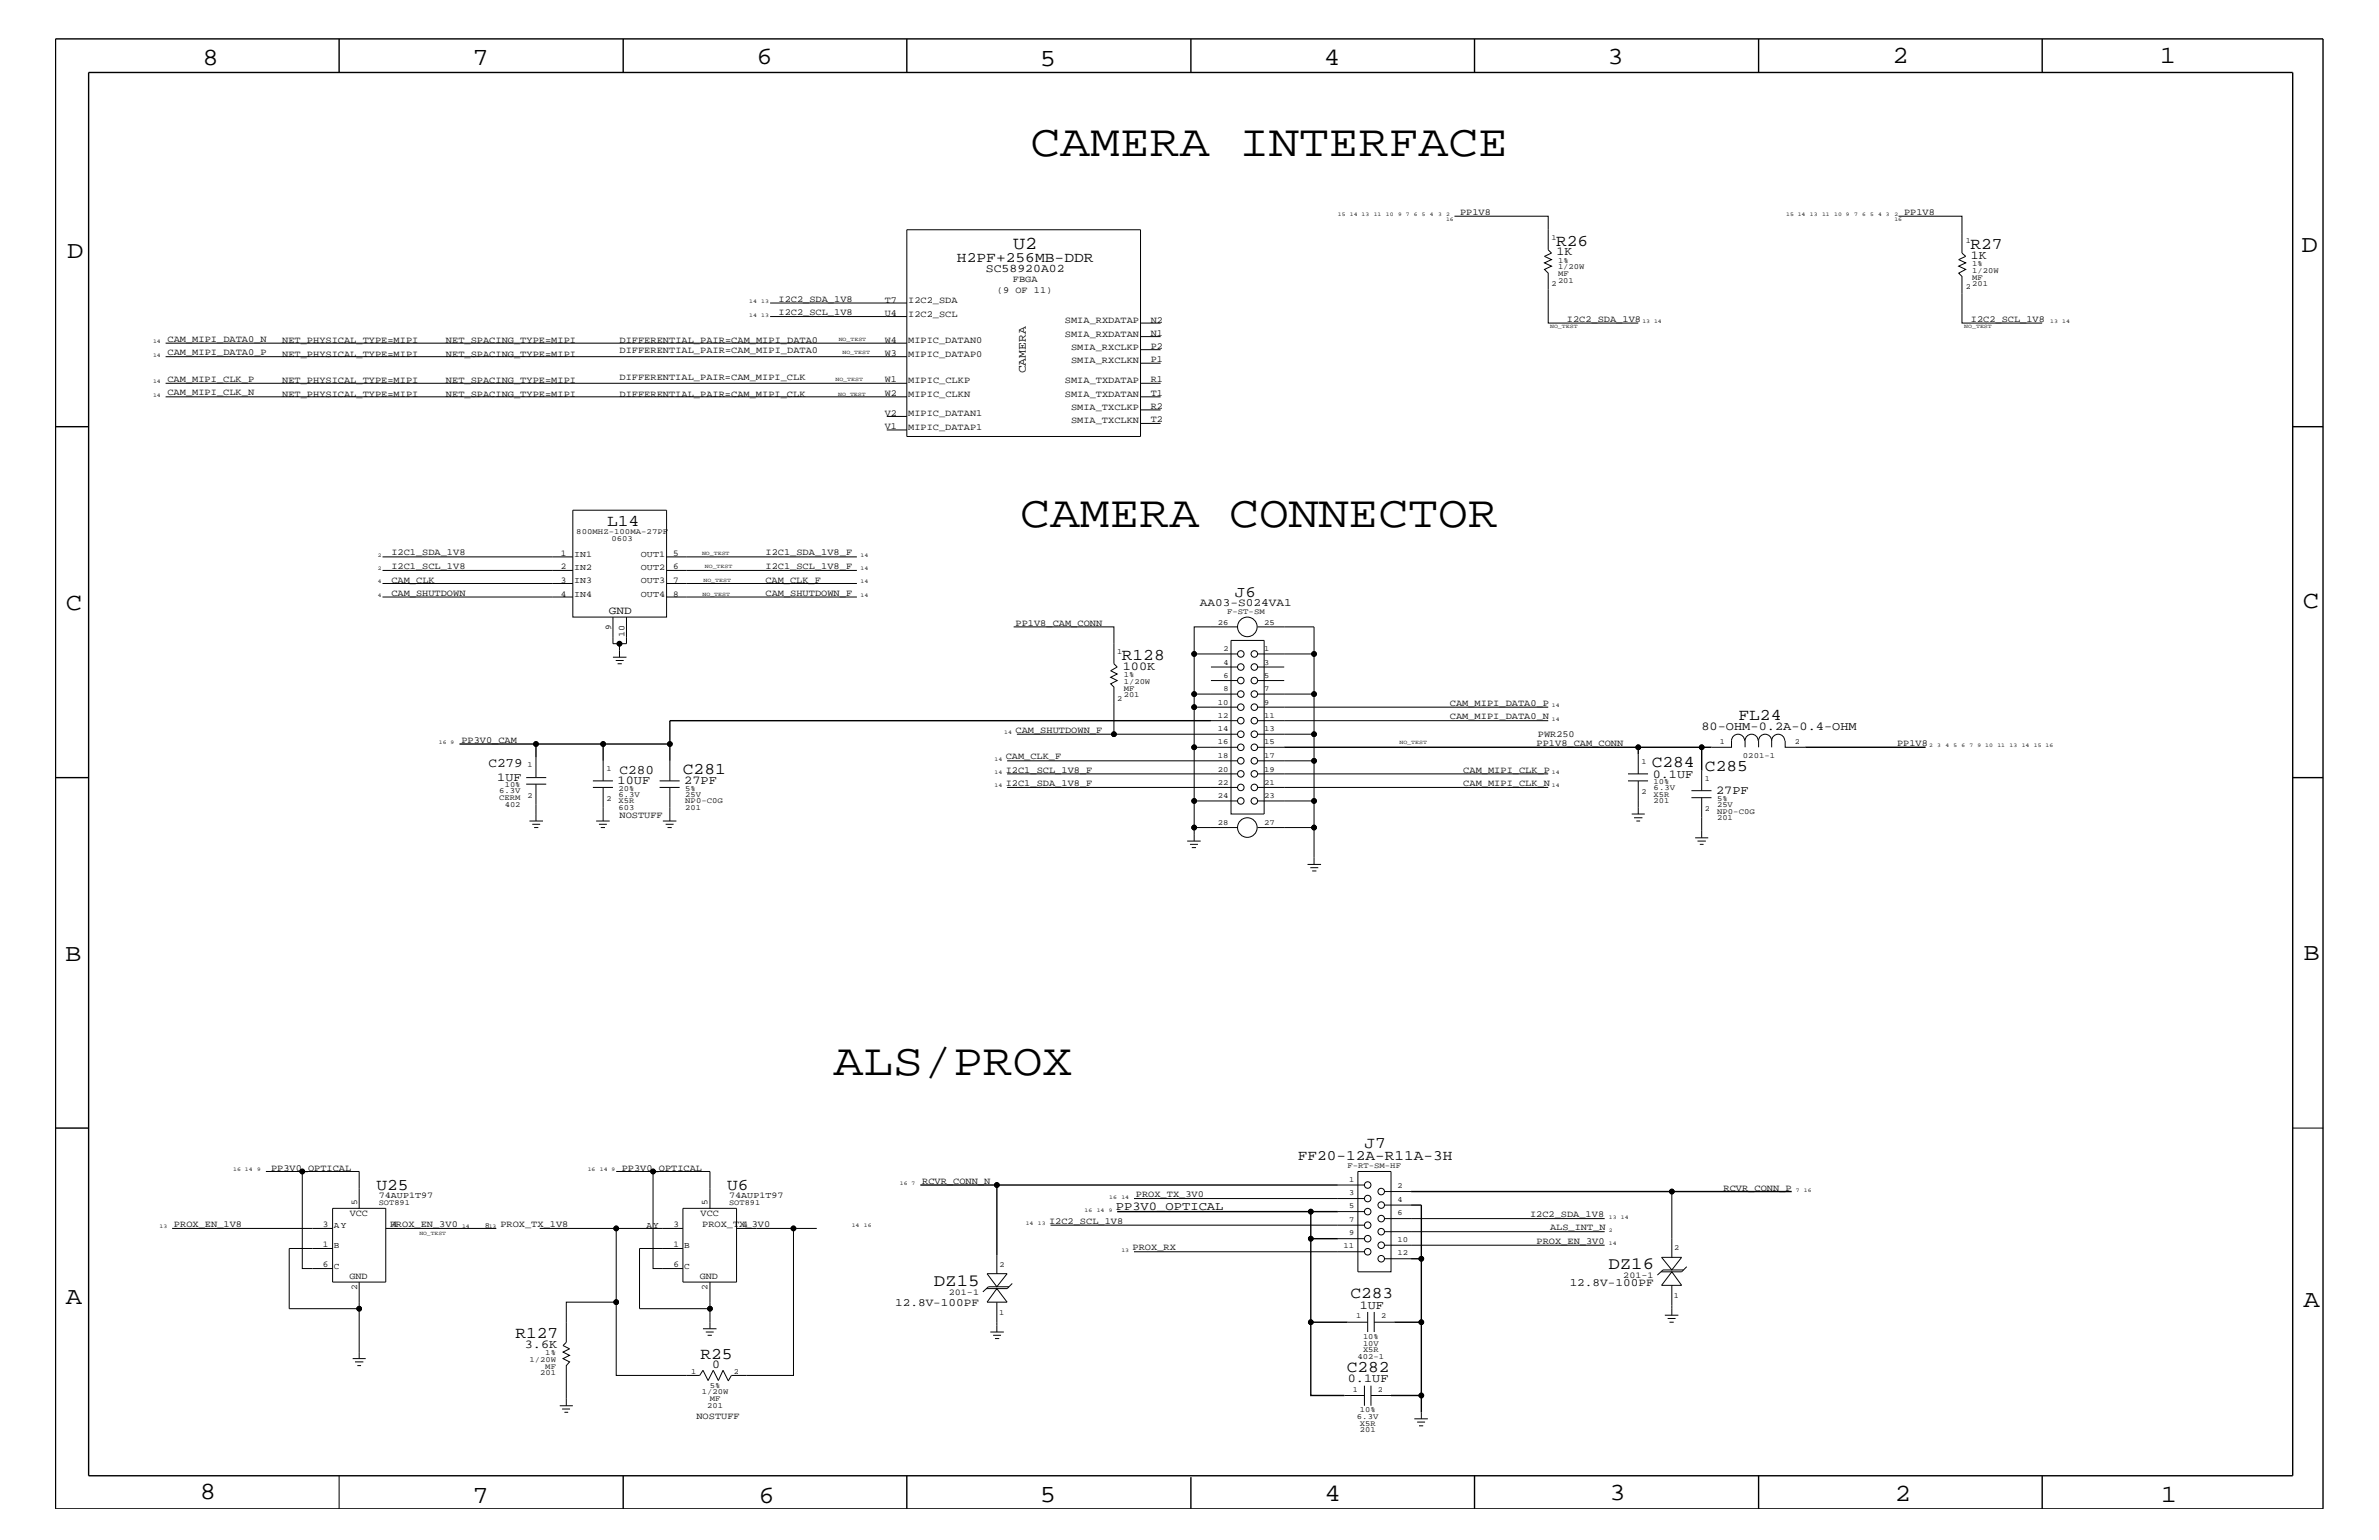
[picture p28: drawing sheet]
<svg xmlns="http://www.w3.org/2000/svg" width="432mm" height="279mm" viewBox="0 0 432 279" stroke-linecap="round" stroke-linejoin="round" font-family="sans-serif">
<defs><g id="words">
<g font-size="8.2">
<text x="187" y="28.3">CAMERA INTERFACE</text>
<text x="185.2" y="95.6">CAMERA CONNECTOR</text>
<text x="151.3" y="195">ALS/PROX</text>
</g>
<g font-size="4.5">
<text x="36.8" y="11.7">8</text>
<text x="85.8" y="11.7">7</text>
<text x="137.3" y="11.5">6</text>
<text x="240.3" y="11.7">4</text>
<text x="291.8" y="11.5">3</text>
<text x="343.5" y="11.5">2</text>
<text x="392" y="11.5">1</text>
<text x="188.7" y="12.1">5</text>
<text x="12.2" y="46.8">D</text>
<text x="417.7" y="45.7">D</text>
<text x="11.9" y="110.6">C</text>
<text x="418" y="110.3">C</text>
<text x="11.9" y="174.3">B</text>
<text x="418.1" y="174.2">B</text>
<text x="11.9" y="236.7">A</text>
<text x="418.1" y="237.1">A</text>
<text x="36.2" y="271.9">8</text>
<text x="85.8" y="272.7">7</text>
<text x="137.7" y="272.7">6</text>
<text x="188.7" y="272.5">5</text>
<text x="240.4" y="272.3">4</text>
<text x="292.1" y="272.2">3</text>
<text x="343.9" y="272.3">2</text>
<text x="392.2" y="272.6">1</text>
</g>
<text font-size="3.3" x="183.9" y="45.2">U2</text>
<g font-size="3.1">
<text x="169.5" y="233.3">DZ15</text>
<text x="291.9" y="230.2">DZ16</text>
</g>
<g font-size="3">
<text x="282.4" y="44.6">R26</text>
<text x="357.6" y="45.2">R27</text>
<text x="110.2" y="95.4">L14</text>
<text x="203.6" y="119.7">R128</text>
<text x="315.6" y="130.7">FL24</text>
<text x="124" y="140.4">C281</text>
<text x="299.8" y="139.2">C284</text>
<text x="309.5" y="139.8">C285</text>
<text x="247.7" y="208.2">J7</text>
<text x="68.3" y="215.8">U25</text>
<text x="132" y="215.8">U6</text>
<text x="245.1" y="235.6">C283</text>
<text x="93.6" y="242.8">R127</text>
<text x="127.1" y="246.5">R25</text>
<text x="244.4" y="248.9">C282</text>
</g>
<text font-size="2.9" x="224.2" y="108.2">J6</text>
<g font-size="2.6">
<text x="173.7" y="47.5">H2PF+256MB-DDR</text>
<text x="235.6" y="210.4">FF20-12A-R11A-3H</text>
</g>
<g font-size="2.4">
<text x="88.6" y="139.2">C279</text>
<text x="112.4" y="140.4">C280</text>
</g>
<g font-size="2.2">
<text x="282.5" y="46.3">1K</text>
<text x="357.7" y="47">1K</text>
<text x="203.8" y="121.5">100K</text>
<text x="308.8" y="132.4">80-OHM-0.2A-0.4-OHM</text>
<text x="90.3" y="141.7">1UF</text>
<text x="112.1" y="142.3">10UF</text>
<text x="124.2" y="142.3">27PF</text>
<text x="300" y="141.1">0.1UF</text>
<text x="311.5" y="144">27PF</text>
<text x="202.5" y="219.6">PP3V0_OPTICAL</text>
<text x="246.8" y="237.4">1UF</text>
<text x="95.2" y="244.5">3.6K</text>
<text x="129.2" y="248.2">0</text>
<text x="244.6" y="250.7">0.1UF</text>
</g>
<g font-size="2.1">
<text x="178.9" y="49.4">SC58920A02</text>
<text x="186.2" y="67.8" transform="rotate(-90 186.2 67.8)">CAMERA</text>
</g>
<g font-size="2">
<text x="110.5" y="111.4">GND</text>
<text x="217.8" y="109.9">AA03-S024VA1</text>
<text x="284.9" y="233.4">12.8V-100PF</text>
<text x="162.5" y="237">12.8V-100PF</text>
</g>
<g font-size="1.7">
<text x="265" y="39">PP1V8</text>
<text x="345.6" y="39">PP1V8</text>
<text x="180.9" y="53.2">(9 OF 11)</text>
<text x="183.9" y="51.2">FBGA</text>
<text x="141.3" y="54.7">I2C2_SDA_1V8</text>
<text x="141.3" y="57.2">I2C2_SCL_1V8</text>
<text x="160.6" y="57.3">U4</text>
<text x="160.6" y="54.9">T7</text>
<text x="164.8" y="57.4">I2C2_SCL</text>
<text x="164.8" y="55">I2C2_SDA</text>
<text x="193.3" y="58.6">SMIA_RXDATAP</text>
<text x="208.9" y="58.5">N2</text>
<text x="284.4" y="58.4">I2C2_SDA_1V8</text>
<text x="357.7" y="58.4">I2C2_SCL_1V8</text>
<text x="30.4" y="64.5">CAM_MIPI_DATA0_P</text>
<text x="30.4" y="62">CAM_MIPI_DATA0_N</text>
<text x="51.2" y="64.7">NET_PHYSICAL_TYPE=MIPI</text>
<text x="51.2" y="62.3">NET_PHYSICAL_TYPE=MIPI</text>
<text x="80.9" y="64.7">NET_SPACING_TYPE=MIPI</text>
<text x="80.9" y="62.3">NET_SPACING_TYPE=MIPI</text>
<text x="112.4" y="62.3">DIFFERENTIAL_PAIR=CAM_MIPI_DATA0</text>
<text x="112.4" y="64">DIFFERENTIAL_PAIR=CAM_MIPI_DATA0</text>
<text x="160.6" y="62.2">W4</text>
<text x="160.6" y="64.5">W3</text>
<text x="164.8" y="62.3">MIPIC_DATAN0</text>
<text x="164.8" y="64.7">MIPIC_DATAP0</text>
<text x="193.3" y="61.1">SMIA_RXDATAN</text>
<text x="194.4" y="65.9">SMIA_RXCLKN</text>
<text x="194.4" y="63.4">SMIA_RXCLKP</text>
<text x="208.9" y="65.7">P1</text>
<text x="208.9" y="63.4">P2</text>
<text x="208.9" y="60.9">N1</text>
<text x="30.4" y="71.7">CAM_MIPI_CLK_N</text>
<text x="30.4" y="69.3">CAM_MIPI_CLK_P</text>
<text x="51.2" y="72">NET_PHYSICAL_TYPE=MIPI</text>
<text x="51.2" y="69.5">NET_PHYSICAL_TYPE=MIPI</text>
<text x="80.9" y="72">NET_SPACING_TYPE=MIPI</text>
<text x="80.9" y="69.5">NET_SPACING_TYPE=MIPI</text>
<text x="112.4" y="68.9">DIFFERENTIAL_PAIR=CAM_MIPI_CLK</text>
<text x="112.4" y="72">DIFFERENTIAL_PAIR=CAM_MIPI_CLK</text>
<text x="160.6" y="71.8">W2</text>
<text x="160.6" y="69.4">W1</text>
<text x="164.8" y="72">MIPIC_CLKN</text>
<text x="164.8" y="69.5">MIPIC_CLKP</text>
<text x="193.3" y="72">SMIA_TXDATAN</text>
<text x="193.3" y="69.5">SMIA_TXDATAP</text>
<text x="208.9" y="71.8">T1</text>
<text x="208.9" y="69.4">R1</text>
<text x="160.6" y="75.5">V2</text>
<text x="160.6" y="77.9">V1</text>
<text x="164.8" y="75.6">MIPIC_DATAN1</text>
<text x="194.4" y="76.8">SMIA_TXCLKN</text>
<text x="194.4" y="74.4">SMIA_TXCLKP</text>
<text x="208.9" y="76.7">T2</text>
<text x="208.9" y="74.3">R2</text>
<text x="164.8" y="78">MIPIC_DATAP1</text>
<text x="71" y="100.8">I2C1_SDA_1V8</text>
<text x="138.9" y="100.8">I2C1_SDA_1V8_F</text>
<text x="71" y="105.7">CAM_CLK</text>
<text x="71" y="103.2">I2C1_SCL_1V8</text>
<text x="138.9" y="103.2">I2C1_SCL_1V8_F</text>
<text x="138.9" y="105.7">CAM_CLK_F</text>
<text x="71" y="108.1">CAM_SHUTDOWN</text>
<text x="138.9" y="108.1">CAM_SHUTDOWN_F</text>
<text x="184.3" y="113.6">PP1V8_CAM_CONN</text>
<text x="263.1" y="128">CAM_MIPI_DATA0_P</text>
<text x="263.1" y="130.5">CAM_MIPI_DATA0_N</text>
<text x="83.7" y="134.7">PP3V0_CAM</text>
<text x="182.5" y="137.8">CAM_CLK_F</text>
<text x="184.3" y="133">CAM_SHUTDOWN_F</text>
<text x="278.9" y="135.3">PP1V8_CAM_CONN</text>
<text x="279.1" y="133.8">PWR250</text>
<text x="344.3" y="135.3">PP1V8</text>
<text x="182.5" y="140.2">I2C1_SCL_1V8_F</text>
<text x="182.5" y="142.6">I2C1_SDA_1V8_F</text>
<text x="265.6" y="140.2">CAM_MIPI_CLK_P</text>
<text x="265.6" y="142.6">CAM_MIPI_CLK_N</text>
<text x="112.4" y="148.4">NOSTUFF</text>
<text x="49.2" y="212.4">PP3V0_OPTICAL</text>
<text x="112.9" y="212.4">PP3V0_OPTICAL</text>
<text x="167.4" y="214.7">RCVR_CONN_N</text>
<text x="63.5" y="220.7">VCC</text>
<text x="127.2" y="220.7">VCC</text>
<text x="206.2" y="217.2">PROX_TX_3V0</text>
<text x="277.7" y="220.8">I2C2_SDA_1V8</text>
<text x="312.8" y="216">RCVR_CONN_P</text>
<text x="31.6" y="222.6">PROX_EN_1V8</text>
<text x="70.7" y="222.6">PROX_EN_3V0</text>
<text x="90.8" y="222.6">PROX_TX_1V8</text>
<text x="127.4" y="222.6">PROX_TX_3V0</text>
<text x="190.4" y="222">I2C2_SCL_1V8</text>
<text x="205.6" y="226.9">PROX_RX</text>
<text x="278.9" y="225.7">PROX_EN_3V0</text>
<text x="281.3" y="223.2">ALS_INT_N</text>
<text x="63.4" y="232">GND</text>
<text x="127" y="232">GND</text>
<text x="126.4" y="257.4">NOSTUFF</text>
</g>
<g font-size="1.6">
<text x="101.8" y="101">1</text>
<text x="104.2" y="101">IN1</text>
<text x="116.3" y="101">OUT1</text>
<text x="122.2" y="101">5</text>
<text x="101.8" y="103.3">2</text>
<text x="101.8" y="105.8">3</text>
<text x="104.2" y="103.5">IN2</text>
<text x="104.2" y="105.9">IN3</text>
<text x="116.3" y="103.5">OUT2</text>
<text x="116.3" y="105.9">OUT3</text>
<text x="122.2" y="103.3">6</text>
<text x="122.2" y="105.8">7</text>
<text x="101.8" y="108.2">4</text>
<text x="104.2" y="108.3">IN4</text>
<text x="116.3" y="108.3">OUT4</text>
<text x="122.2" y="108.2">8</text>
<text x="110.9" y="114.3" transform="rotate(-90 110.9 114.3)">9</text>
<text x="113.4" y="115.5" transform="rotate(-90 113.4 115.5)">10</text>
<text x="64.9" y="218.6" transform="rotate(-90 64.9 218.6)">5</text>
<text x="68.7" y="217.3">74AUP1T97</text>
<text x="128.4" y="218.6" transform="rotate(-90 128.4 218.6)">5</text>
<text x="132.3" y="217.3">74AUP1T97</text>
<text x="58.6" y="222.5">3</text>
<text x="58.6" y="226.2">1</text>
<text x="60.6" y="222.9">AY</text>
<text x="60.6" y="226.5">B</text>
<text x="71.1" y="222.5">4</text>
<text x="117.3" y="222.9">AY</text>
<text x="122.3" y="222.5">3</text>
<text x="122.3" y="226.2">1</text>
<text x="124.2" y="226.5">B</text>
<text x="134.8" y="222.5">4</text>
<text x="58.6" y="229.8">6</text>
<text x="60.6" y="230.2">C</text>
<text x="122.3" y="229.8">6</text>
<text x="124.2" y="230.2">C</text>
<text x="294.6" y="231.8">201-1</text>
<text x="64.9" y="234" transform="rotate(-90 64.9 234)">2</text>
<text x="128.4" y="234" transform="rotate(-90 128.4 234)">2</text>
<text x="172.2" y="234.9">201-1</text>
</g>
<g font-size="1.4">
<text x="281.6" y="43.5">1</text>
<text x="282.8" y="47.7">1%</text>
<text x="356.8" y="44.1">1</text>
<text x="281.6" y="51.9">2</text>
<text x="282.8" y="50.2">MF</text>
<text x="282.8" y="51.3">201</text>
<text x="282.8" y="48.9">1/20W</text>
<text x="356.8" y="52.5">2</text>
<text x="358" y="48.3">1%</text>
<text x="358" y="50.7">MF</text>
<text x="358" y="51.9">201</text>
<text x="358" y="49.6">1/20W</text>
<text x="104.6" y="96.8">800MHZ-100MA-27PF</text>
<text x="111" y="98.2">0603</text>
<text x="221.1" y="113.3">26</text>
<text x="222.7" y="111.4">F-ST-SM</text>
<text x="229.4" y="113.3">25</text>
<text x="202.8" y="118.6">1</text>
<text x="222.1" y="118.1">2</text>
<text x="229.4" y="118.1">1</text>
<text x="204" y="122.9">1%</text>
<text x="204" y="125.3">MF</text>
<text x="204" y="124.1">1/20W</text>
<text x="222.1" y="120.6">4</text>
<text x="222.1" y="123">6</text>
<text x="222.1" y="125.4">8</text>
<text x="229.4" y="120.6">3</text>
<text x="229.4" y="123">5</text>
<text x="229.4" y="125.4">7</text>
<text x="202.8" y="127.1">2</text>
<text x="204" y="126.5">201</text>
<text x="221.1" y="127.9">10</text>
<text x="221.1" y="130.2">12</text>
<text x="229.4" y="130.2">11</text>
<text x="229.4" y="127.9">9</text>
<text x="221.1" y="132.7">14</text>
<text x="221.1" y="135.1">16</text>
<text x="221.1" y="137.5">18</text>
<text x="229.4" y="132.7">13</text>
<text x="229.4" y="135.1">15</text>
<text x="229.4" y="137.5">17</text>
<text x="312.2" y="135">1</text>
<text x="316.4" y="137.5">0201-1</text>
<text x="325.8" y="135">2</text>
<text x="90.6" y="144">6.3V</text>
<text x="91.6" y="142.9">10%</text>
<text x="95.8" y="139.2">1</text>
<text x="110.1" y="139.8">1</text>
<text x="112.3" y="143.5">20%</text>
<text x="124.4" y="143.5">5%</text>
<text x="221.1" y="140">20</text>
<text x="221.1" y="142.4">22</text>
<text x="229.4" y="140">19</text>
<text x="229.4" y="142.4">21</text>
<text x="297.9" y="138.6">1</text>
<text x="300.1" y="142.3">10%</text>
<text x="300.1" y="143.4">6.3V</text>
<text x="309.5" y="141.7">1</text>
<text x="90.6" y="145.1">CERM</text>
<text x="91.6" y="146.4">402</text>
<text x="95.8" y="144.7">2</text>
<text x="110.1" y="145.3">2</text>
<text x="112.3" y="147">603</text>
<text x="112.3" y="145.7">X5R</text>
<text x="112.3" y="144.6">6.3V</text>
<text x="124.4" y="145.7">NP0-C0G</text>
<text x="124.4" y="147">201</text>
<text x="124.4" y="144.6">25V</text>
<text x="221.1" y="149.6">28</text>
<text x="221.1" y="144.8">24</text>
<text x="229.4" y="149.6">27</text>
<text x="229.4" y="144.8">23</text>
<text x="297.9" y="144">2</text>
<text x="300.1" y="144.6">X5R</text>
<text x="300.1" y="145.7">201</text>
<text x="309.5" y="147.1">2</text>
<text x="311.7" y="147.6">NP0-C0G</text>
<text x="311.7" y="146.4">25V</text>
<text x="311.7" y="148.8">201</text>
<text x="311.7" y="145.3">5%</text>
<text x="244.6" y="211.9">F-RT-SM-HF</text>
<text x="244.9" y="214.4">1</text>
<text x="253.7" y="215.6">2</text>
<text x="68.7" y="218.6">SOT891</text>
<text x="132.3" y="218.6">SOT891</text>
<text x="244.9" y="216.9">3</text>
<text x="244.9" y="219.2">5</text>
<text x="244.9" y="221.7">7</text>
<text x="253.7" y="218">4</text>
<text x="253.7" y="220.4">6</text>
<text x="88" y="222.9">8</text>
<text x="243.8" y="226.5">11</text>
<text x="244.9" y="224.1">9</text>
<text x="253.7" y="225.3">10</text>
<text x="253.7" y="227.7">12</text>
<text x="303.9" y="226.8">2</text>
<text x="181.4" y="229.8">2</text>
<text x="181.4" y="238.6">1</text>
<text x="246.1" y="239.2">1</text>
<text x="250.7" y="239.2">2</text>
<text x="303.8" y="235.6">1</text>
<text x="99" y="245.9">1%</text>
<text x="247.4" y="245.3">X5R</text>
<text x="247.4" y="244.1">10V</text>
<text x="247.4" y="242.9">10%</text>
<text x="96.1" y="247.1">1/20W</text>
<text x="98" y="249.5">201</text>
<text x="99" y="248.4">MF</text>
<text x="125.5" y="249.2">1</text>
<text x="128.8" y="251.7">5%</text>
<text x="133.2" y="249.2">2</text>
<text x="246.4" y="246.5">402-1</text>
<text x="127.4" y="252.9">1/20W</text>
<text x="128.4" y="255.4">201</text>
<text x="128.8" y="254.2">MF</text>
<text x="245.5" y="252.6">1</text>
<text x="246.3" y="257.4">6.3V</text>
<text x="246.8" y="256.2">10%</text>
<text x="250.1" y="252.6">2</text>
<text x="246.8" y="259.9">201</text>
<text x="246.8" y="258.7">X5R</text>
</g>
<g font-size="1">
<text x="242.8" y="39.2">15</text>
<text x="245" y="39.2">14 13</text>
<text x="249.3" y="39.2">11</text>
<text x="251.5" y="39.2">10</text>
<text x="253.7" y="39.2">9</text>
<text x="255.2" y="39.2">7</text>
<text x="256.6" y="39.2">6</text>
<text x="258.1" y="39.2">5</text>
<text x="259.5" y="39.2">4</text>
<text x="261" y="39.2">3</text>
<text x="262.5" y="40.1">16</text>
<text x="262.5" y="39.2">2</text>
<text x="324.2" y="39.2">15 14</text>
<text x="328.5" y="39.2">13</text>
<text x="330.7" y="39.2">11</text>
<text x="332.9" y="39.2">10 9</text>
<text x="336.5" y="39.2">7</text>
<text x="338" y="39.2">6</text>
<text x="339.4" y="39.2">5</text>
<text x="340.9" y="39.2">4</text>
<text x="342.3" y="39.2">3</text>
<text x="343.8" y="40.1">16</text>
<text x="343.8" y="39.2">2</text>
<text x="136" y="55">14</text>
<text x="136" y="57.4">14</text>
<text x="138.2" y="55">13</text>
<text x="138.2" y="57.4">13</text>
<text x="281.3" y="59.5">NO_TEST</text>
<text x="298.1" y="58.6">13 14</text>
<text x="356.5" y="59.5">NO_TEST</text>
<text x="372.1" y="58.6">13</text>
<text x="374.3" y="58.6">14</text>
<text x="27.8" y="64.7">14</text>
<text x="27.8" y="62.3">14</text>
<text x="152.2" y="61.8">NO_TEST</text>
<text x="152.9" y="64.3">NO_TEST</text>
<text x="27.8" y="72">14</text>
<text x="27.8" y="69.5">14</text>
<text x="151.6" y="69.1">NO_TEST</text>
<text x="152.1" y="71.9">NO_TEST</text>
<text x="68.6" y="101">2</text>
<text x="127.4" y="100.8">NO_TEST</text>
<text x="156.2" y="101">14</text>
<text x="68.6" y="103.5">2</text>
<text x="68.6" y="105.9">4</text>
<text x="127.7" y="105.6">NO_TEST</text>
<text x="127.9" y="103.1">NO_TEST</text>
<text x="156.2" y="105.9">14</text>
<text x="156.2" y="103.5">14</text>
<text x="68.6" y="108.3">4</text>
<text x="127.5" y="108.1">NO_TEST</text>
<text x="156.2" y="108.3">14</text>
<text x="281.7" y="128.3">14</text>
<text x="281.7" y="130.8">14</text>
<text x="79.7" y="135">16 9</text>
<text x="182.3" y="133.2">14</text>
<text x="254" y="134.9">NO_TEST</text>
<text x="350.2" y="135.6">2</text>
<text x="351.6" y="135.6">3</text>
<text x="353.1" y="135.6">4</text>
<text x="354.6" y="135.6">5</text>
<text x="356" y="135.6">6</text>
<text x="357.5" y="135.6">7</text>
<text x="358.9" y="135.6">9</text>
<text x="360.3" y="135.6">10</text>
<text x="362.5" y="135.6">11</text>
<text x="364.7" y="135.6">13</text>
<text x="366.9" y="135.6">14</text>
<text x="369.1" y="135.6">15 16</text>
<text x="180.5" y="142.9">14</text>
<text x="180.5" y="140.4">14</text>
<text x="180.5" y="138">14</text>
<text x="281.7" y="140.4">14</text>
<text x="281.7" y="142.9">14</text>
<text x="42.3" y="212.5">16 14</text>
<text x="46.7" y="212.5">9</text>
<text x="106.7" y="212.5">16</text>
<text x="108.9" y="212.5">14 9</text>
<text x="163.3" y="215">16 7</text>
<text x="196.8" y="219.8">16</text>
<text x="199.1" y="219.8">14</text>
<text x="201.3" y="219.8">9</text>
<text x="201.3" y="217.5">16</text>
<text x="203.5" y="217.5">14</text>
<text x="292" y="221.1">13</text>
<text x="294.2" y="221.1">14</text>
<text x="326" y="216.2">7</text>
<text x="327.4" y="216.2">16</text>
<text x="29" y="222.9">13</text>
<text x="76.1" y="224.1">NO_TEST</text>
<text x="83.9" y="222.9">14</text>
<text x="88.7" y="222.9">13</text>
<text x="154.6" y="222.6">14</text>
<text x="156.8" y="222.6">16</text>
<text x="186.2" y="222.3">14</text>
<text x="188.4" y="222.3">13</text>
<text x="203.5" y="227.1">13</text>
<text x="292" y="225.9">14</text>
<text x="292" y="223.5">2</text>
</g>
</g></defs>
<g fill="none" stroke="#000" stroke-width=".18">
<path d="M264 39.2h17v6.1l.6 .6-1.3 .6 1.3 .6-1.3 .6 1.3 .6-1.3 .6 .7 .7v9h16.3M344.6 39.2h11.5v6.7l.7 .6-1.3 .6 1.3 .6-1.3 .6 1.3 .6-1.3 .7 .6 .6v8.4h14.6M139.8 57.4h24.8M139.8 55h24.8M164.6 41.7h42.4v37.5h-42.4zM207 58.6h3.7M30.1 72h134.5M30.1 69.5h134.5M30.1 62.3h134.5M30.1 64.7h134.5M161 75.6h3.6M161 78h3.6"/>
<path d="M207 65.9h3.7M207 63.4h3.7M207 61.1h3.7M207 76.8h3.7M207 74.4h3.7M207 72h3.7M207 69.5h3.7M104 92.6h17v19.4h-17zM69.4 103.5h34.6M69.4 101h34.6M69.4 105.9h34.6M69.4 108.3h34.6"/>
<path d="M111.3 112v4.8h2.4v-4.8M111.3 119.2h2.4M111.8 119.8h1.4M112.4 116.8v2.4M121 103.5h34.5M121 101h34.5M121 105.9h34.5M121 108.3h34.5M184 113.7h18.2v6.7l.6 .6-1.2 .7 1.2 .6-1.2 .6 1.2 .6-1.2 .6 .6 .6v8.5h22.4M216.7 118.6v9.7M216.7 118.6h7.9M223.4 116.2h6v31.5h-6z"/>
<path d="M224.6 113.7h-7.9v4.9M228.3 113.7h10.2v4.9h-10.2M238.5 118.6v7.3h-10.2M97.3 137.4v3.7M109.5 138v3.7M112.1 120.4h.8M121.6 138v3.7M182.8 138h41.8M184.6 133.2h17.6M216.7 135.6v14.5M216.7 135.6h7.9M216.7 125.9h7.9"/>
<path d="M219.8 121h4.8M219.8 123.5h4.8M219.8 130.8h4.8M224.6 128.3h-7.9v7.3M228.3 121h4.8M228.3 135.6h4.8M228.3 123.5h4.8M228.3 128.3h52.7M228.3 133.2h10.2M228.3 130.8h52.7M238.5 133.2v4.8h-10.2M238.5 125.9v7.3"/>
<path d="M238.5 138v18.8M297.3 136.8v3.6M308.9 139.8v3.7M316.7 134.4a1.19 1.19 0 0 0-1.2-1.2 1.19 1.19 0 0 0-1.2 1.2v1.2h-3.7M319.1 134.4a1.19 1.19 0 0 0-1.2-1.2 1.19 1.19 0 0 0-1.2 1.2v1.2M321.6 134.4a1.19 1.19 0 0 0-1.2-1.2 1.19 1.19 0 0 0-1.2 1.2v1.2M321.6 134.4a1.19 1.19 0 0 1 1.1-1.2 1.19 1.19 0 0 1 1.2 1.2M321.6 134.4v1.2M324 134.4v1.2h3.7M95.5 142.3h3.6M95.5 141.1h3.6M96.1 149h2.5"/>
<path d="M96.6 149.5h1.4M96.9 150.1h.8M97.3 142.3v6.7M107.6 141.7h3.7M107.6 142.9h3.7M108.2 149h2.5M108.7 149.5h1.5M109.1 150.1h.7M109.5 142.9v6.1M119.7 141.7h3.7M119.7 142.9h3.7M120.3 149h2.5"/>
<path d="M120.8 149.5h1.5M121.2 150.1h.7M121.6 142.9v6.1M182.8 140.4h41.8M182.8 142.9h41.8M215.5 152.6h2.4M216 153.2h1.4M216.3 153.8h.8M216.7 145.3h7.9M224.6 150.1h-7.9v2.5M228.3 140.4h52.7M228.3 142.9h52.7"/>
<path d="M228.3 150.1h10.2M228.3 145.3h10.2M237.3 156.8h2.5M237.8 157.4h1.5M238.2 158h.7M295.5 141.7h3.6M295.5 140.4h3.6M296.2 147.7h2.3M296.6 148.4h1.5M297 149h.7M297.3 141.7v6M307 144.7h3.6"/>
<path d="M307 143.5h3.6M307.7 152h2.3M308.1 152.6h1.5M308.5 153.2h.7M308.9 144.7v7.3M48.3 212.5h16.9v6.7M54.9 212.5v17.7h5.5M60.4 219.2h9.6v13.4h-9.6zM111.8 212.5h17.1v6.7M118.5 212.5v17.7h5.5M124 219.2h9.7v13.4h-9.7zM205.8 217.5h41.9"/>
<path d="M242.8 219.8h4.9M242.8 215h4.9M246.5 212.5h6v18.2h-6zM251.3 216.2h4.8M251.3 218.6h4.8M303.4 216.2v11.9M416.1 204.7h5.5M31.2 222.9h29.2M60.4 226.5h-7.9v10.9h12.7M65.2 232.6v13.9M70 222.9h20.1M98 222.9h13.8"/>
<path d="M124 222.9h-12.2v13.3M124 226.5h-7.9v10.9h12.8M128.9 232.6v8.5M133.7 222.9h10.3M148.3 222.9h-4.3v26.6h-11.2l-.6 1.1M179.2 231.1h3.6l-1.9 2.4zM180.9 233.8l1.9 2.4h-3.6zM180.9 227.7v3.4M180.9 236.2v5.5M183.1 233.5h-3.7l-1 .9M183.7 232.9l-.9 .9h-3.8M190.7 222.3h57"/>
<path d="M205.8 227.1h41.9M242.8 224.7h4.9M244.6 239.9h3.6M248.2 238v3.7M249.4 238v3.7M249.4 239.9h3.7M251.3 221.1h40M251.3 223.5h40M251.3 225.9h40M251.3 228.4h4.8M301.6 228.1h3.6l-1.8 2.3zM302.2 238.6h2.4"/>
<path d="M302.7 239.2h1.4M303 239.9h.8M303.4 230.7l1.8 2.5h-3.6zM303.4 233.2v5.4M305.6 230.4h-3.8l-1 .9M306.2 229.8l-1 .9h-3.7M64 246.5h2.4M64.4 247.1h1.6M64.9 247.8h.6M101.6 255h2.4M102 255.6h1.5M102.4 256.2h.7"/>
<path d="M127.6 241.1h2.4M128.1 241.7h1.4M128.4 242.3h.8M132.2 250.5l-1-1.9-.8 1.9-.9-1.9-1 1.9-.9-1.9-.6 .9h-15.2v-13.3h-9v7.3l-.6 .6 1.2 .6-1.2 .6 1.2 .6-1.2 .6 1.2 .6-.6 .7v7.2M179.7 241.7h2.5M180.3 242.3h1.4M180.6 242.9h.8M244 253.2h3.7M247.7 251.4v3.6M248.8 251.4v3.6M248.8 253.2h3.7M256.7 257.4h2.5"/>
<path d="M257.2 258h1.5M257.6 258.7h.7M258 256.2v1.2M61.6 267.7v6.1"/>
<circle cx="112.4" cy="116.8" r=".42"/>
<circle cx="216.7" cy="118.6" r=".42"/>
<circle cx="225.2" cy="118.6" r=".59"/>
<circle cx="226.4" cy="113.7" r="1.78"/>
<circle cx="227.7" cy="118.6" r=".59"/>
<circle cx="238.5" cy="118.6" r=".42"/>
<circle cx="97.3" cy="135" r=".42"/>
<circle cx="109.5" cy="135" r=".42"/>
<circle cx="121.6" cy="135" r=".42"/>
<circle cx="202.2" cy="133.2" r=".42"/>
<circle cx="216.7" cy="128.3" r=".42"/>
<circle cx="216.7" cy="135.6" r=".42"/>
<circle cx="216.7" cy="125.9" r=".42"/>
<circle cx="225.2" cy="125.9" r=".59"/>
<circle cx="225.2" cy="138" r=".59"/>
<circle cx="225.2" cy="135.6" r=".59"/>
<circle cx="225.2" cy="128.3" r=".59"/>
<circle cx="225.2" cy="121" r=".59"/>
<circle cx="225.2" cy="130.8" r=".59"/>
<circle cx="225.2" cy="123.5" r=".59"/>
<circle cx="225.2" cy="133.2" r=".59"/>
<circle cx="227.7" cy="125.9" r=".59"/>
<circle cx="227.7" cy="138" r=".59"/>
<circle cx="227.7" cy="135.6" r=".59"/>
<circle cx="227.7" cy="121" r=".59"/>
<circle cx="227.7" cy="128.3" r=".59"/>
<circle cx="227.7" cy="130.8" r=".59"/>
<circle cx="227.7" cy="133.2" r=".59"/>
<circle cx="227.7" cy="123.5" r=".59"/>
<circle cx="238.5" cy="138" r=".42"/>
<circle cx="238.5" cy="133.2" r=".42"/>
<circle cx="238.5" cy="125.9" r=".42"/>
<circle cx="297.3" cy="135.6" r=".42"/>
<circle cx="308.9" cy="135.6" r=".42"/>
<circle cx="216.7" cy="145.3" r=".42"/>
<circle cx="216.7" cy="150.1" r=".42"/>
<circle cx="225.2" cy="145.3" r=".59"/>
<circle cx="225.2" cy="140.4" r=".59"/>
<circle cx="225.2" cy="142.9" r=".59"/>
<circle cx="226.4" cy="150.1" r="1.78"/>
<circle cx="227.7" cy="140.4" r=".59"/>
<circle cx="227.7" cy="145.3" r=".59"/>
<circle cx="227.7" cy="142.9" r=".59"/>
<circle cx="238.5" cy="145.3" r=".42"/>
<circle cx="238.5" cy="150.1" r=".42"/>
<circle cx="54.9" cy="212.5" r=".42"/>
<circle cx="118.5" cy="212.5" r=".42"/>
<circle cx="180.9" cy="215" r=".42"/>
<circle cx="237.9" cy="219.8" r=".42"/>
<circle cx="248.2" cy="217.5" r=".59"/>
<circle cx="248.2" cy="215" r=".59"/>
<circle cx="248.2" cy="219.8" r=".59"/>
<circle cx="250.7" cy="216.2" r=".59"/>
<circle cx="250.7" cy="218.6" r=".59"/>
<circle cx="303.4" cy="216.2" r=".42"/>
<circle cx="65.2" cy="237.4" r=".42"/>
<circle cx="111.8" cy="222.9" r=".42"/>
<circle cx="111.8" cy="236.2" r=".42"/>
<circle cx="128.9" cy="237.4" r=".42"/>
<circle cx="144" cy="222.9" r=".42"/>
<circle cx="237.9" cy="224.7" r=".42"/>
<circle cx="237.9" cy="239.9" r=".42"/>
<circle cx="248.2" cy="224.7" r=".59"/>
<circle cx="248.2" cy="227.1" r=".59"/>
<circle cx="248.2" cy="222.3" r=".59"/>
<circle cx="250.7" cy="225.9" r=".59"/>
<circle cx="250.7" cy="223.5" r=".59"/>
<circle cx="250.7" cy="228.4" r=".59"/>
<circle cx="250.7" cy="221.1" r=".59"/>
<circle cx="258" cy="239.9" r=".42"/>
<circle cx="258" cy="228.4" r=".42"/>
<circle cx="258" cy="253.2" r=".42"/>
</g>
<g fill="none" stroke="#000" stroke-width=".25">
<path d="M10.1 7.1h411.5v266.7h-411.5zM16.1 13.2h400v254.5h-400zM61.6 7.1v6.1M113.1 7.1v6.1M164.6 7.1v6.1M216.2 7.1v6.1M267.6 7.1v6.1M319.2 7.1v6.1M370.7 7.1v6.1M10.1 77.4h6M416.1 77.4h5.5M83.4 135h13.9"/>
<path d="M109.5 135h-12.2v2.4M121.6 135h-12.1v3M219.8 130.8h-98.2v7.2M233.1 135.6h64.2v1.2M297.3 135.6h13.3M308.9 135.6v4.2M327.7 135.6h21.8M10.1 141.1h6M416.1 141.1h5.5M10.1 204.7h6M167 215h75.8M180.9 215v12.7"/>
<path d="M202.8 219.8h40M237.9 219.8v4.9h4.9M256.1 218.6h1.9v9.8h-1.9M256.1 216.2h69.1M237.9 224.7v15.2h6.7M237.9 239.9v13.3h6.1M258 228.4v11.5h-4.9M258 239.9v16.3M252.5 253.2h5.5M113.1 267.7v6.1M164.6 267.7v6.1M216.2 268v5.8"/>
<path d="M267.6 267.7v6.1M319.2 267.7v6.1M370.7 267.7v6.1"/>
</g>
<g fill="#000">
<circle cx="112.4" cy="116.8" r=".42"/>
<circle cx="216.7" cy="118.6" r=".42"/>
<circle cx="238.5" cy="118.6" r=".42"/>
<circle cx="97.3" cy="135" r=".42"/>
<circle cx="109.5" cy="135" r=".42"/>
<circle cx="121.6" cy="135" r=".42"/>
<circle cx="202.2" cy="133.2" r=".42"/>
<circle cx="216.7" cy="128.3" r=".42"/>
<circle cx="216.7" cy="135.6" r=".42"/>
<circle cx="216.7" cy="125.9" r=".42"/>
<circle cx="238.5" cy="138" r=".42"/>
<circle cx="238.5" cy="133.2" r=".42"/>
<circle cx="238.5" cy="125.9" r=".42"/>
<circle cx="297.3" cy="135.6" r=".42"/>
<circle cx="308.9" cy="135.6" r=".42"/>
<circle cx="216.7" cy="145.3" r=".42"/>
<circle cx="216.7" cy="150.1" r=".42"/>
<circle cx="238.5" cy="145.3" r=".42"/>
<circle cx="238.5" cy="150.1" r=".42"/>
<circle cx="54.9" cy="212.5" r=".42"/>
<circle cx="118.5" cy="212.5" r=".42"/>
<circle cx="180.9" cy="215" r=".42"/>
<circle cx="237.9" cy="219.8" r=".42"/>
<circle cx="303.4" cy="216.2" r=".42"/>
<circle cx="65.2" cy="237.4" r=".42"/>
<circle cx="111.8" cy="222.9" r=".42"/>
<circle cx="111.8" cy="236.2" r=".42"/>
<circle cx="128.9" cy="237.4" r=".42"/>
<circle cx="144" cy="222.9" r=".42"/>
<circle cx="237.9" cy="224.7" r=".42"/>
<circle cx="237.9" cy="239.9" r=".42"/>
<circle cx="258" cy="239.9" r=".42"/>
<circle cx="258" cy="228.4" r=".42"/>
<circle cx="258" cy="253.2" r=".42"/>
</g>
<use href="#words"/>
</svg>
